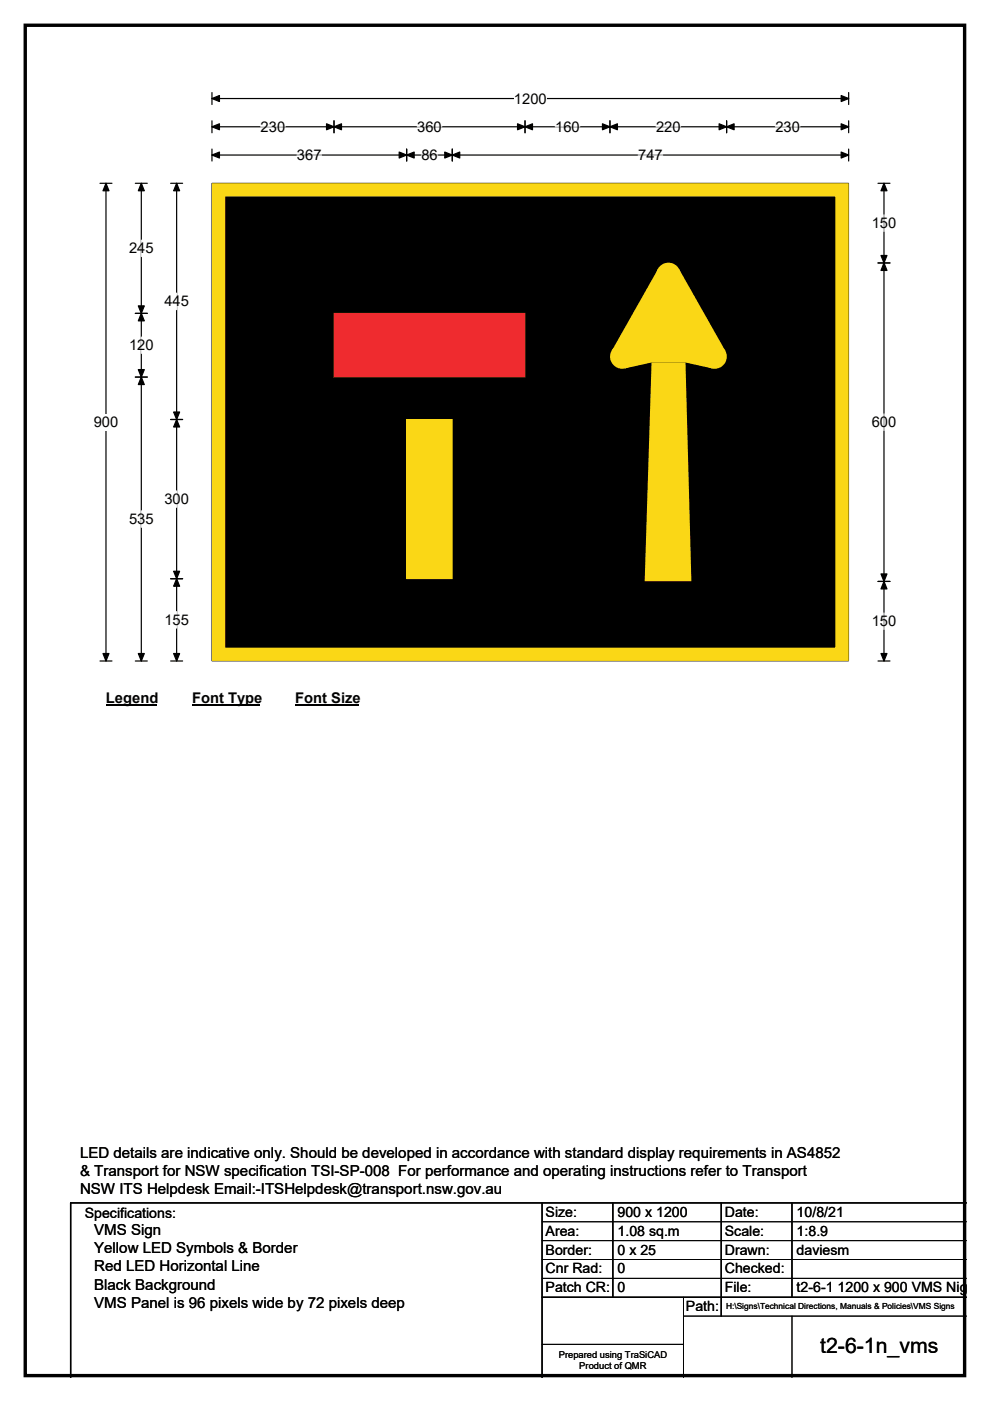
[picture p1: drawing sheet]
<svg xmlns="http://www.w3.org/2000/svg" width="210mm" height="297mm" viewBox="0 0 210 297" stroke-linecap="round" stroke-linejoin="round" font-family="sans-serif">
<defs><g id="words">
<text font-size="4.5" x="174" y="286.9">t2-6-1n_vms</text>
<g font-size="3.2">
<text x="17" y="245.4">LED details are indicative only. Should be developed in accordance with standard display requirements in AS4852</text>
<text x="17" y="249.3">&amp; Transport for NSW specification TSI-SP-008 For performance and operating instructions refer to Transport</text>
<text x="17" y="253.1">NSW ITS Helpdesk Email:-ITSHelpdesk@transport.nsw.gov.au</text>
<text x="20" y="261.9">VMS Sign</text>
<text x="20" y="265.7">Yellow LED Symbols &amp; Border</text>
<text x="20" y="269.6">Red LED Horizontal Line</text>
<text x="20" y="273.4">Black Background</text>
<text x="20" y="277.2">VMS Panel is 96 pixels wide by 72 pixels deep</text>
</g>
<g font-size="3.1">
<text x="109" y="21.9">1200</text>
<text x="55.3" y="27.9">230</text>
<text x="88.5" y="27.9">360</text>
<text x="117.8" y="27.9">160</text>
<text x="139.1" y="27.9">220</text>
<text x="164.5" y="27.9">230</text>
<text x="63" y="33.9">367</text>
<text x="89.4" y="33.9">86</text>
<text x="135.4" y="33.9">747</text>
<text x="27.4" y="53.7">245</text>
<text x="184.9" y="48.3">150</text>
<text x="34.9" y="64.9">445</text>
<text x="27.4" y="74.3">120</text>
<text x="19.9" y="90.6">900</text>
<text x="184.9" y="90.6">600</text>
<text x="34.9" y="106.9">300</text>
<text x="27.4" y="111.1">535</text>
<text x="34.9" y="132.5">155</text>
<text x="184.9" y="132.8">150</text>
<text x="22.5" y="148.9">Legend</text>
<text x="40.7" y="148.9">Font Type</text>
<text x="62.6" y="148.9">Font Size</text>
</g>
<g font-size="3">
<text x="115.7" y="258">Size:</text>
<text x="131" y="258">900 x 1200</text>
<text x="153.7" y="258">Date:</text>
<text x="169" y="258">10/8/21</text>
<text x="18" y="258.2">Specifications:</text>
<text x="115.7" y="262">Area:</text>
<text x="131" y="262">1.08 sq.m</text>
<text x="153.7" y="262">Scale:</text>
<text x="169" y="262">1:8.9</text>
<text x="115.7" y="266">Border:</text>
<text x="115.7" y="270">Cnr Rad:</text>
<text x="131" y="266">0 x 25</text>
<text x="131" y="270">0</text>
<text x="153.7" y="266">Drawn:</text>
<text x="153.7" y="270">Checked:</text>
<text x="169" y="266">daviesm</text>
<text x="115.7" y="274">Patch CR:</text>
<text x="131" y="274">0</text>
<text x="153.7" y="274">File:</text>
<text x="169" y="274">t2-6-1 1200 x 900 VMS Nig</text>
<text x="145.5" y="278">Path:</text>
</g>
<g font-size="2">
<text x="118.5" y="287.8">Prepared using TraSiCAD</text>
<text x="122.9" y="290.2">Product of QMR</text>
</g>
<text font-size="1.8" x="154" y="277.5">H:\Signs\Technical Directions, Manuals &amp; Policies\VMS Signs</text>
</g></defs>
<path d="M5.4 5.4h199.2v286.3h-199.2z" fill="none" stroke="#000" stroke-width=".72"/>
<path d="M45 19.6v2.6M180 19.6v2.6M45 20.9h135" fill="none" stroke="#000" stroke-width=".25"/>
<path d="M45 20.9l1.5-.6v1.2zM178.4 20.3l1.6 .6-1.6 .6z" fill="#000" stroke="#000" stroke-width=".25"/>
<path d="M109 19.2h7v3.4h-7z" fill="#fff"/>
<g fill="none" stroke="#000" stroke-width=".25">
<path d="M21.2 38.9h2.5M22.5 38.9v101.2M45 26.9h135M45 25.6v2.6M45 31.6v2.5M45 32.9h135M70.8 25.6v2.6M86.3 31.6v2.5M95.9 31.6v2.5M111.4 25.6v2.6M129.4 25.6v2.6M154.1 25.6v2.6"/>
<path d="M180 25.6v2.6M180 31.6v2.5M21.2 140.1h2.5"/>
</g>
<g fill="#000" stroke="#000" stroke-width=".25">
<path d="M22.5 38.9l.6 1.5h-1.3zM45 26.9l1.5-.7v1.3zM45 32.9l1.5-.7v1.3zM70.8 26.9l1.6-.7v1.3zM69.3 26.2l1.5 .7-1.5 .6zM86.3 32.9l1.5-.7v1.3zM84.7 32.2l1.6 .7-1.6 .6zM94.3 32.2l1.6 .7-1.6 .6zM95.9 32.9l1.6-.7v1.3zM109.8 26.2l1.6 .7-1.6 .6zM111.4 26.9l1.5-.7v1.3zM127.8 26.2l1.6 .7-1.6 .6z"/>
<path d="M129.4 26.9l1.6-.7v1.3zM152.5 26.2l1.6 .7-1.6 .6zM154.1 26.9l1.6-.7v1.3zM178.4 26.2l1.6 .7-1.6 .6zM178.4 32.2l1.6 .7-1.6 .6zM21.8 138.6h1.3l-.6 1.5z"/>
</g>
<path d="M55.3 26.9h5.2M63 32.9h5.2M88.5 26.9h5.2M89.4 32.9h3.4M117.8 26.9h5.2M135.4 32.9h5.2M139.1 26.9h5.3M164.5 26.9h5.2" fill="none" stroke="#fff" stroke-width=".25"/>
<path d="M19.9 87.8h5.2v3.4h-5.2z" fill="#fff"/>
<g fill="none" stroke="#000" stroke-width=".25">
<path d="M28.7 38.9h2.5M30 38.9v101.2M36.2 38.9h2.5M37.5 38.9v101.2M186.2 38.9h2.6M187.5 38.9v101.2M186.2 55.8h2.6M28.7 66.4h2.5M28.7 79.9h2.5M36.2 88.9h2.5M36.2 122.7h2.5M186.2 123.3h2.6"/>
<path d="M28.7 140.1h2.5M36.2 140.1h2.5M186.2 140.1h2.6"/>
</g>
<g fill="#000" stroke="#000" stroke-width=".25">
<path d="M30 38.9l.6 1.5h-1.3zM37.5 38.9l.6 1.5h-1.3zM187.5 38.9l.6 1.5h-1.2zM187.5 55.8l.6 1.5h-1.2zM186.9 54.2h1.2l-.6 1.6zM30 66.4l.6 1.6h-1.3zM29.3 78.4h1.3l-.6 1.5zM29.3 64.9h1.3l-.6 1.5zM30 79.9l.6 1.6h-1.3zM37.5 88.9l.6 1.6h-1.3zM36.8 87.4h1.3l-.6 1.5zM36.8 121.1h1.3l-.6 1.6z"/>
<path d="M37.5 122.7l.6 1.6h-1.3zM186.9 121.7h1.2l-.6 1.6zM187.5 123.3l.6 1.6h-1.2zM29.3 138.6h1.3l-.6 1.5zM36.8 138.6h1.3l-.6 1.5zM186.9 138.6h1.2l-.6 1.5z"/>
</g>
<path d="M30 50.9v3.5M187.5 45.6v3.5M30 71.5v3.4M37.5 62.1v3.6M187.5 87.8v3.5M30 108.3v3.5M37.5 104.1v3.5M37.5 129.7v3.5M187.5 130v3.5" fill="none" stroke="#fff" stroke-width=".25"/>
<path d="M22.5 146.1h10.7v3.5h-10.7z" fill="#fff"/>
<path d="M22.5 149.4h10.7" fill="none" stroke="#000" stroke-width=".32"/>
<path d="M40.7 146.1h14.4v3.5h-14.4z" fill="#fff"/>
<path d="M40.7 149.4h14.4" fill="none" stroke="#000" stroke-width=".32"/>
<path d="M62.6 146.1h13.5v3.5h-13.5z" fill="#fff"/>
<path d="M62.6 149.4h13.5" fill="none" stroke="#000" stroke-width=".32"/>
<path d="M45 38.9h135v101.2h-135z" fill="#000"/>
<path d="M45 38.9h135v101.2h-135z" fill="none" stroke="#000" stroke-width=".21"/>
<path d="M46.4 40.3h132.2v98.4h-132.2z" fill="none" stroke="#fad716" stroke-width="2.8"/>
<g fill="#fad716">
<path d="M138.2 76.9h7.2l1.2 46.3h-9.9z"/>
<path d="M139.6 57.1h4.4l9.8 17.3-2.8 3.7-5.6-1.2h-7.2l-5.6 1.2-2.8-3.7z" fill-rule="evenodd"/>
<circle cx="151.6" cy="75.6" r="2.58"/>
<circle cx="141.8" cy="58.3" r="2.58"/>
<circle cx="132" cy="75.6" r="2.58"/>
</g>
<path d="M70.9 66.5h40.4v13.4h-40.4z" fill="#ef2b2f"/>
<path d="M70.8 66.4h40.5v13.5h-40.5z" fill="none" stroke="#ef2b2f" stroke-width=".21"/>
<path d="M86.3 89h9.6v33.7h-9.6z" fill="#fad716"/>
<path d="M86.3 88.9h9.6v33.8h-9.6z" fill="none" stroke="#fad716" stroke-width=".21"/>
<path d="M115 255v37M130 255v20M153 255v24M168 255v20M205 255h-190v37M115 275h90" fill="none" stroke="#000" stroke-width=".3"/>
<path d="M115 259h90M115 263h90M115 267h90M115 271h90M145 279h60M145 275v17M168 279v13M115 285h30" fill="none" stroke="#000" stroke-width=".21"/>
<use href="#words"/>
</svg>
